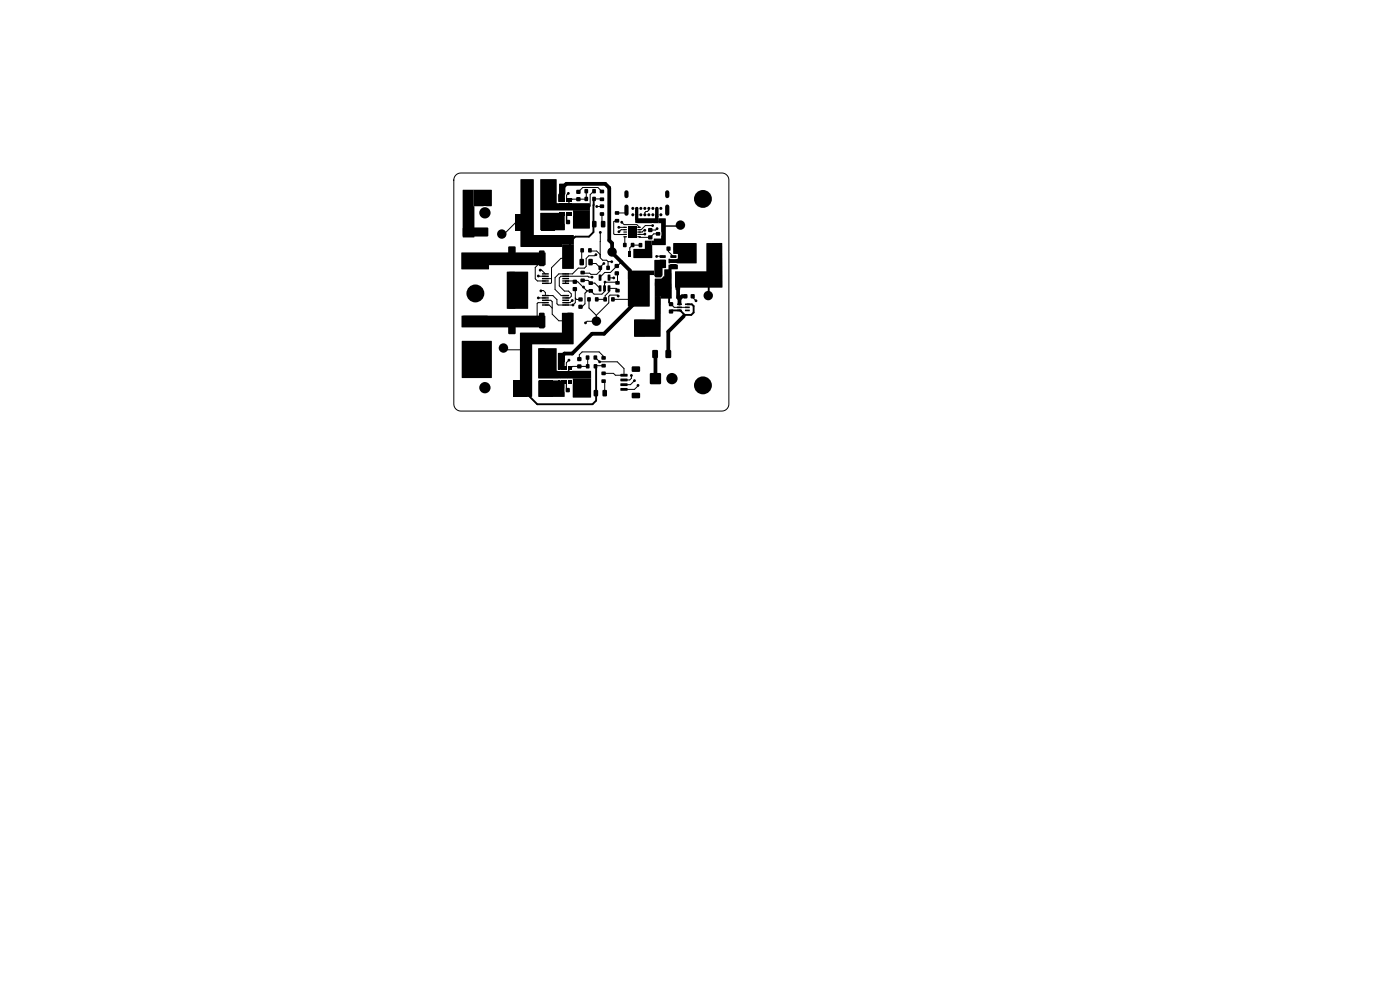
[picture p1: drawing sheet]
<svg xmlns="http://www.w3.org/2000/svg" width="297mm" height="210mm" viewBox="0 0 297 210" stroke-linecap="round" stroke-linejoin="round" font-family="sans-serif">
<g fill="#000">
<path d="M111.9 38.3l.9-.1 .2 .2v1.4l-.2 .2h-.7l-.2-.2zM110.4 38l2.8 .1v11.8h8.4l.2 1.9h-2.6v.6h-8.8zM114.9 38.3l.8-.1 .2 .2v1.4l-.1 .2h-.7l-.3-.2zM114.6 38.1h3.5v5h6.9l.2 .1v1.4h-10.5zM118.6 39l1.3 .1v2l-.1 1.7h-1.4zM98.2 55.1l5.2-.1 .2 .3v1.5l-.3 .2-5-.1-.2-.2zM98.2 48.3h5.2l.2 .2v1.5l-.3 .2h-5l-.2-.3zM98.2 40.3h2.3v3.4h.2l-.1 6.7-2.4-.1zM101.7 40.5h2.3v2.3h-2.3zM100.5 40.3h3.8v3.4h-3.8zM107.9 52.3h1.2l.3 .1v3.1l-.2 .2-1.1 .1-.3-.2zM107.9 57.7h1.2l.3 .1v3.1l-.2 .2-1.1 .1-.3-.2z"/>
<path d="M112 41.1l.8-.1 .2 .2 .1 1.4-.2 .2h-.8l-.2-.2zM107.5 57.7h4.5v7.8l-4.5-.1zM109.3 45.4h2.9v3.5h-2.9zM114.4 53.2l.9-.1 .2 .2v2.9l-.1 .3h-.8l-.3-.2zM114.9 41.1l.9-.1 .2 .2v1.4l-.2 .2h-.7l-.2-.2zM97.9 53.6h17.7l.2 .1v2.4l-.2 .2h-11.8v.7l-.2 .2h-5.6l-.2-.2zM115 58h1.3l.1 .2-1.3 .1zM115 58.5h1.3l.1 .2-1.3 .1zM115 59h1.3l.1 .2-1.3 .1zM115 59.5h1.3l.1 .2-1.3 .1zM114.7 45.4h3v3.5h-3zM117 39.8l.7-.1 .2 .2v1l-.2 .3h-.6l-.2-.2z"/>
<path d="M118.6 44.9h.2v.9h-.2zM118.6 42h.2v.9h-.2zM119.1 44.9h.2v.9h-.2zM119.1 42h.2v.9h-.2zM118.6 46.7h.7v.8h-.7zM114.6 45.2h5.2v3.6h-5.2zM118.9 39.8l.6-.1 .3 .2v1l-.2 .3h-.6l-.2-.2zM119.6 44.9h.2v.9h-.2zM119.6 42h.2v.9h-.2zM120.3 53.2l.9-.1 .3 .2v2.9l-.2 .3h-.8l-.2-.2zM120.1 44.9h.2v.9h-.2zM120.1 42h.2v.9h-.2z"/>
<path d="M119.3 59.5h1.3l.1 .2-1.4 .1zM119.3 59h1.3l.1 .2-1.4 .1zM119.3 58.5h1.3l.1 .2-1.4 .1zM119.3 58h1.3l.1 .2-1.4 .1zM120.6 44.9h.2v.9h-.2zM120.6 42h.2v.9h-.2zM120.1 46.7h.8v.8h-.8zM118.7 43.2h2.5v1.4h-2.5zM121.1 44.9h.2v.9h-.2zM121.1 42h.2v.9h-.2zM119.2 51.8h2.6l-.1 5.2h-2.4zM122.3 41.9h.8v.7h-.8z"/>
<path d="M122.3 40.3h.8v.8h-.8zM123 55l.7-.1 .2 .2v1l-.2 .2h-.5l-.3-.2zM123.2 52.7h.6v.8h-.6zM123.2 59.1h.8v.7h-.8zM123.2 57.5h.8v.7h-.8zM124.8 52.7h.7v.8h-.7zM124 40.1h.7v.9h-.7zM124 41.8h.7v.8h-.7zM124.9 55l.6-.1 .3 .2v1l-.2 .2h-.6l-.2-.2zM121.5 44.6h3.7l-.1 3.8-3.5 .1zM124.9 59.7h.8v.7h-.8zM125.7 40.1h.7v.9h-.7z"/>
<path d="M125.7 41.8h.7v.8h-.7zM125.7 46.9h.6l.2 .1 .1 1-.2 .2-.6 .1-.2-.2zM127 56.4h.7v.8h-.7zM127 58.3h.6l-.1 1.3-.5-.1zM127.3 41.9h.8v.7h-.8zM127.3 40.3h.8v.7h-.8zM127.3 45.1h.8v.6h-.8zM127.3 43.4h.8v.7h-.8zM127.5 46.9h.7l.2 .1v1l-.1 .2-.6 .1-.2-.2zM128.7 56.4h.6v.8h-.6zM128.9 58.3h.6l-.1 1.3-.5-.1zM130.5 46.5h.8v.7h-.8z"/>
<path d="M130.5 44.8h.8v.7h-.8zM130.4 56h.9v.8h-.9zM130.4 57.6h.9v.8h-.9zM132.2 51.6h.7v.8h-.7zM132.3 48.1h.7v.2h-.7zM132.3 48.6h.7v.2h-.7zM132.3 49.1h.7v.2h-.7zM132.3 49.6h.7v.2h-.7zM132.3 50.1h.7v.2h-.7zM133.4 53.3h.5v1.2h-.5zM133.4 58.5h.5v1.3h-.5zM133.9 51.6h.6v.8h-.6z"/>
<path d="M134.6 53.3h.5v1.2h-.5zM134.6 58.5h.5v1.3h-.5zM133.2 48h1.8v2.5h-1.8zM134.9 44.2h.4l.1 .2v1.9h3.6v-1.8l.2-.2h.4v3h-4.8zM135.5 51.6h.7v.8h-.7zM135.9 53.3h.5v1.2h-.5zM135.9 58.5h.5v1.3h-.5zM135.2 50.1h.7v.2h-.7zM135.2 49.6h.7v.2h-.7zM135.2 49.1h.7v.2h-.7zM135.2 48.6h.7v.2h-.7zM135.2 48.1h.7v.2h-.7z"/>
<path d="M137.2 51.6h.7v.8h-.7zM137.2 53.3h.5v1.2h-.5zM137.2 58.5h.5v1.3h-.5zM134.4 52.9l2.4-.1v-1.7h1.4l.2 3.6h-4zM137.5 48.4h.9v.8h-.9zM137.5 50h.9v.7h-.9zM133.2 57.4h5.7v.9h-1l-.1 6.7h-4.6zM139.2 49.3h.8v.6h-.8zM139.2 50.9h.8v.7h-.8zM140 54.2l1.2-.1v.5l-1.2 .1zM140 55.1h1.2v.5l-1.2 .1zM140 56.1l1.2-.1v.5l-1.2 .1z"/>
<path d="M139 57.9h1.2l.2 .2v.6l-.3 .2-1-.1-.2-.2zM139 59.8h1.2l.2 .2v.6l-.3 .2-1-.1-.2-.2zM139.6 46.3l1.6 .1v5.6h-3v-.9l.5-.1 .1-.4h1.4v-3.3h-.6zM138.9 55.2h2.4v1.6l-.7 .1v1.5l-.2 .2-1.6-.1zM141.4 52.3h.8v.9h-.8zM142.2 56.1l1.2-.1 .1 .5-1.2 .1zM142.2 55.1h1.2l.1 .5-1.2 .1zM142.2 54.2l1.2-.1 .1 .5-1.2 .1zM141.5 57.8h.6l.3 .1v1.1l-.2 .2h-.6l-.2-.1zM143 52.3h.8v.9h-.8zM141.8 56.2l1.6-.2 .4 .3v.8h-1.3v6.1l-2.3 .1v-.5h-1.3v-3.6l1.3-.1 .5-.5h.2v-1.4l.9-.1zM143.4 57.8h.6l.3 .1v1.1l-.2 .2h-.6l-.2-.1z"/>
<path d="M144.6 51.8h3v3.5h-3zM142.8 51.6h4.9l.1 4.2-5.9 .1v-1h1.9v-1l-1-.1zM150.1 51.8h2.9v3.5h-2.9zM143.2 57.6h6.7v-6h3.3v9.4h-9.9zM98.2 67h5.2l.2 .2v1.5l-.3 .2h-5l-.2-.3zM98.2 73.8h5.2l.2 .2v1.5l-.3 .2-5-.1-.2-.2zM101.7 77.6h2.3v2.3h-2.3zM98 72.4h6.3v7.8l-6.3-.1zM107.9 67.5l1.2-.1 .3 .2v3.1l-.2 .2h-1.1l-.3-.2zM107.9 62.1l1.2-.1 .3 .2v3.1l-.2 .2h-1.1l-.3-.2zM111.6 76.5h.8l.3 .1v1.4l-.2 .2-.7 .1-.3-.2zM111.6 73.9h.8l.3 .1v1.4l-.2 .2-.7 .1-.3-.2z"/>
<path d="M114.4 66.4l.9-.1 .2 .2v2.9l-.1 .3h-.8l-.3-.2zM114.5 76.5h.9l.2 .1v1.4l-.1 .2-.8 .1-.2-.2zM114.5 73.9h.9l.2 .1v1.4l-.1 .2-.8 .1-.2-.2zM97.9 67h17.7l.1 .1v2.2l-.1 .1h-17.6l-.1-.1zM115 62.6h1.3l.1 .2-1.3 .1zM115 63.1h1.3l.1 .2-1.3 .1zM115 63.6h1.3l.1 .2-1.3 .1zM115 64.1h1.3l.1 .2-1.3 .1zM115 64.6h1.3l.1 .2-1.3 .1zM115 60h1.3l.1 .2-1.3 .1zM117 75.4l.7-.1 .2 .2v1l-.2 .3h-.6l-.2-.2zM114.2 73.9h3.9v4.8h7.2l.1 1.6h-11.2z"/>
<path d="M118.5 77.6h.3v.9h-.3zM119 77.6h.3v.9h-.3zM119.5 77.6h.3v.9h-.3zM118.4 74.9h1.4l-.1 3.5h-1.3zM118.9 75.4l.6-.1 .3 .2v1l-.2 .3h-.6l-.2-.2zM120.3 66.4l.9-.1 .3 .2v2.9l-.2 .3h-.8l-.2-.2zM120 77.6h.3v.9h-.3zM119.3 64.6h1.3l.1 .2-1.4 .1zM119.3 64.1h1.3l.1 .2-1.4 .1zM119.3 63.6h1.3l.1 .2-1.4 .1zM119.3 63.1h1.3l.1 .2-1.4 .1zM119.3 62.6h1.3l.1 .2-1.4 .1z"/>
<path d="M119.3 60h1.3l.1 .2-1.4 .1zM120.5 77.6h.3v.9h-.3zM121 77.6h.3v.9h-.3zM110.3 70.6h8.9v-4.2l2.5 .1v6.5h-8.8v11.1l-.1 .1-2.5-.1zM121.5 60.9h.9v.8h-.9zM121.5 59.4h.9v.8h-.9zM122.5 77.3h.8v.8h-.8zM122.5 75.8h.8v.8h-.8zM122.7 63.1h.9v.8h-.9zM122.7 64.7h.9v.8h-.9zM124.3 75.4h.7v.9h-.7zM124.3 77.3h.7v.8h-.7z"/>
<path d="M124.6 63.1h.7v.8h-.7zM124.9 61.4h.8v.6h-.8zM126 75.4h.6v.9h-.6zM126 77.3h.7v.8h-.7zM126.3 63.1h.6v.8h-.6zM127 60.6h.6l-.1 1.2-.5-.1zM127.6 77.2h.9v.7h-.9zM127.6 75.6h.9v.7h-.9zM127.6 78.9h.9v.6h-.9zM128 60.6h.5v1.2l-.5-.1zM128 63.1h.7v.8h-.7zM128.9 60.6h.6l-.1 1.2-.5-.1z"/>
<path d="M129.7 63.1h.7v.8h-.7zM130.6 61.3h.8v.7h-.8zM130.6 59.7h.8v.6h-.8zM131.6 79.3h1.5v.5l-1.4 .1zM134.1 77.8l1.5-.1 .2 .3v.7l-.3 .2h-1.3l-.2-.2zM134.6 61.4h2.4v3.4h-2.4zM134.6 67.9h2.4v3.4h-2.4zM137.9 79.2h2.3v2.2h-2.3zM138.4 74.3l.9-.1 .3 .2v1.3l-.2 .3h-.8l-.2-.2zM138.9 62.8h1.3l-.1 8.6h-5.5v-3.6l4.3-.1zM141.9 65.7h.9v.8h-.9zM141.9 64.1h.9v.8h-.9z"/>
<path d="M141.2 74.3l.9-.1 .3 .2v1.3l-.2 .3h-.8l-.2-.2zM141.5 60.2l.6-.1 .3 .2v1l-.2 .3h-.6l-.2-.2zM143.7 64.4h.9l.1 .3h-1zM143.7 65.1l.9-.1 .1 .3-1 .1zM143.7 65.7h.9l.1 .3h-1zM143.4 60.2l.6-.1 .3 .2v1l-.2 .3h-.6l-.2-.2zM145 62.4h.8v.9h-.8zM145.3 65.7h1v.3h-.9zM145.3 65.1l1-.1v.3l-.9 .1zM145.3 64.4h1v.3h-.9zM146.6 62.4h.7v.9h-.7zM108.9 80.7h2.9v3.5h-2.9z"/>
<path d="M114.3 80.7h3v3.5h-3zM118.5 80.5h.3v.9h-.3zM119 80.5h.3v.9h-.3zM118.5 82.3h.8v.9h-.8zM114.2 80.7h5.5l.1 3.4-5.5 .1zM119.5 80.5h.3v.9h-.3zM120 80.5h.3v.9h-.3zM120.5 80.5h.3v.9h-.3zM120.1 82.3h.7v.9h-.7zM118.6 78.8h2.6v1.4h-2.6zM121 80.5h.3v.9h-.3zM121.5 80.3h3.9v4h-3.8z"/>
<path d="M126 82.8l.7-.1 .2 .2v1l-.2 .2h-.5l-.3-.2zM127.6 80.5h.9v.7h-.9zM127.9 82.8l.6-.1 .3 .2v1l-.2 .2h-.6l-.2-.2zM131.6 80.3h1.5v.5l-1.4 .1zM131.6 81.3h1.5v.5l-1.4 .1zM131.6 82.3h1.5v.5l-1.4 .1zM134.1 83.4l1.5-.1 .2 .3v.7l-.3 .2h-1.3l-.2-.2z"/>
<circle cx="102.9" cy="45.1" r="1.2"/>
<circle cx="106.4" cy="49.6" r="1"/>
<circle cx="114.2" cy="58.6" r=".3"/>
<circle cx="114.6" cy="57.3" r=".3"/>
<circle cx="116.1" cy="43.9" r=".3"/>
<circle cx="117.4" cy="42.6" r=".3"/>
<circle cx="117.4" cy="43.9" r=".3"/>
<circle cx="118.6" cy="43.9" r=".3"/>
<circle cx="120" cy="43.9" r=".3"/>
<circle cx="120.6" cy="41" r=".3"/>
<circle cx="121.3" cy="43.9" r=".3"/>
<circle cx="122.9" cy="43.9" r=".3"/>
<circle cx="122.9" cy="46.4" r=".3"/>
<circle cx="122.9" cy="45.1" r=".3"/>
<circle cx="122.9" cy="47.6" r=".3"/>
<circle cx="124.3" cy="43.9" r=".3"/>
<circle cx="124.3" cy="46.4" r=".3"/>
<circle cx="124.3" cy="45.1" r=".3"/>
<circle cx="124.3" cy="47.6" r=".3"/>
<circle cx="125.6" cy="58.8" r=".3"/>
<circle cx="126.4" cy="54" r=".3"/>
<circle cx="126.6" cy="43.8" r=".3"/>
<circle cx="127.4" cy="49.3" r=".3"/>
<circle cx="128.1" cy="55.9" r=".3"/>
<circle cx="128.4" cy="59.9" r=".3"/>
<circle cx="129.8" cy="55.5" r=".3"/>
<circle cx="129.8" cy="53.4" r="1"/>
<circle cx="130.2" cy="59" r=".3"/>
<circle cx="131.3" cy="48.2" r=".3"/>
<circle cx="131.3" cy="49.2" r=".3"/>
<circle cx="131.9" cy="47.2" r=".3"/>
<circle cx="134.1" cy="49.2" r=".3"/>
<circle cx="134.3" cy="45.6" r=".32"/>
<circle cx="134.3" cy="44.2" r=".32"/>
<circle cx="135.1" cy="45.6" r=".33"/>
<circle cx="135.1" cy="44.2" r=".33"/>
<circle cx="136" cy="44.2" r=".32"/>
<circle cx="136" cy="45.6" r=".32"/>
<circle cx="136.8" cy="44.2" r=".33"/>
<circle cx="136.8" cy="45.6" r=".33"/>
<circle cx="136.8" cy="48.9" r=".3"/>
<circle cx="136.8" cy="49.7" r=".3"/>
<circle cx="137.7" cy="45.6" r=".32"/>
<circle cx="137.7" cy="44.2" r=".32"/>
<circle cx="138.5" cy="47.9" r=".3"/>
<circle cx="138.5" cy="44.2" r=".33"/>
<circle cx="138.5" cy="45.6" r=".33"/>
<circle cx="139.3" cy="54.4" r=".3"/>
<circle cx="139.4" cy="45.6" r=".32"/>
<circle cx="139.4" cy="44.2" r=".32"/>
<circle cx="139.4" cy="48.5" r=".3"/>
<circle cx="140.2" cy="45.6" r=".33"/>
<circle cx="140.2" cy="44.2" r=".33"/>
<circle cx="144.3" cy="47.7" r="1"/>
<circle cx="144.8" cy="58.6" r=".3"/>
<circle cx="149.1" cy="42.2" r="1.9"/>
<circle cx="100.8" cy="62.2" r="1.9"/>
<circle cx="106.8" cy="73.8" r="1"/>
<circle cx="110.4" cy="60.9" r=".3"/>
<circle cx="110.4" cy="62.4" r=".3"/>
<circle cx="111.4" cy="60.9" r=".3"/>
<circle cx="111.4" cy="62.4" r=".3"/>
<circle cx="114.2" cy="63.2" r=".3"/>
<circle cx="114.8" cy="61.7" r=".3"/>
<circle cx="115.5" cy="79.5" r=".3"/>
<circle cx="117" cy="79.5" r=".3"/>
<circle cx="117" cy="78.1" r=".3"/>
<circle cx="118.4" cy="79.5" r=".3"/>
<circle cx="119.9" cy="79.5" r=".3"/>
<circle cx="120.7" cy="76.4" r=".3"/>
<circle cx="121.4" cy="79.5" r=".3"/>
<circle cx="121.4" cy="63.7" r=".3"/>
<circle cx="121.5" cy="64.7" r=".3"/>
<circle cx="122.9" cy="79.5" r=".3"/>
<circle cx="123.8" cy="60.9" r=".3"/>
<circle cx="124.2" cy="68.5" r=".3"/>
<circle cx="124.7" cy="79.5" r=".3"/>
<circle cx="126.5" cy="68.1" r="1"/>
<circle cx="127.2" cy="76.7" r=".3"/>
<circle cx="131.1" cy="62.8" r=".3"/>
<circle cx="133.9" cy="79.7" r=".3"/>
<circle cx="137.9" cy="68.7" r=".3"/>
<circle cx="137.9" cy="69.9" r=".3"/>
<circle cx="139" cy="68.7" r=".3"/>
<circle cx="139.1" cy="69.9" r=".3"/>
<circle cx="139.5" cy="62.7" r=".3"/>
<circle cx="139.5" cy="61.7" r=".3"/>
<circle cx="140.5" cy="62.7" r=".3"/>
<circle cx="140.5" cy="61.7" r=".3"/>
<circle cx="147.6" cy="63.8" r=".3"/>
<circle cx="150.2" cy="62.7" r="1"/>
<circle cx="102.9" cy="82.2" r="1.2"/>
<circle cx="122.9" cy="80.8" r=".3"/>
<circle cx="122.9" cy="83.6" r=".3"/>
<circle cx="122.9" cy="82.1" r=".3"/>
<circle cx="124.6" cy="80.8" r=".3"/>
<circle cx="124.7" cy="83.6" r=".3"/>
<circle cx="124.7" cy="82.1" r=".3"/>
<circle cx="134.6" cy="80.7" r=".3"/>
<circle cx="135.3" cy="81.7" r=".3"/>
<circle cx="142.5" cy="80.3" r="1.2"/>
<circle cx="149.1" cy="81.8" r="1.9"/>
</g>
<path d="M132.9 40.8v.8M132.9 43.8v1.5M141.6 40.8v.8M141.6 43.8v1.5" fill="none" stroke="#000" stroke-width=".9"/>
<g fill="none" stroke="#000" stroke-width=".21">
<path d="M96.7 37.1l.4-.3 .7-.1h55.3a1.5 1.5 0 0 1 1.5 1.5v47.5a1.5 1.5 0 0 1-1.5 1.5h-55.3a1.5 1.5 0 0 1-1.5-1.5v-47.5l.1-.6zM110.8 47.1h-1.3l-2.5 2.6h-.6M114.2 58.6h1.5M114.6 57.3h.3l.8 .8M115 55.3l-1.5 1.4v2.5l.5 .4h1.7M115.7 59.1h1.3M120.2 46.8l.3 .3M120.6 41l-.4 .4v1.1M120.9 54.8h-1.9l-2 2v3.2l-.2 .1h-1.1M123.5 53.1l-.1 2.5M123.6 59.5h1.1l.6 .6h.9l1.1 1.1M124.4 40.6l-.1 1.7h-2.9l-.2 .2"/>
<path d="M125.1 53.1l.2 .2h1.3l.7 .7M125.5 55.9h.9l1 .9M125.6 58.8h-.7l-.2-.2h-5.7l-.4 .4v1.7l1.1 1.1h.9l.6 .6v.5l-.4 .3h-.8M126 40.6l-.8 .7v2.4l-.2 .2h-3.7l-.6-.6M126 42.2l1.7 .1M126.4 54l-.2 .3h-1.3l-.6 .5v1.7l-.3 .4h-1.3l-1.3 1.2h-2.9l-.7 .8v2.5l1.2 1.3h1M127.4 49.3l-.1 5.4 .5 .5h.9l.3 .3M127.4 51.3h-.1M127.5 43.8h-.9M127.5 45.4l-.1 .1M127.7 40.6l-.9-.8h-3.2l-.9 .9M127.7 45.4v1.9l.2 .3"/>
<path d="M128.1 55.9l-.7 .8v.8l-.8 .7h-1.3l-.2-.2h-1.4l-.1-.2M128.3 59.9l-.1 1.9-.5 .6h-1.7l-.7-.7M129 55.5h.8M129 55.5v1.3l.2 .2M129.2 58.9l1 .1M130.8 56.5l-1.3 1.3h-1.2l-.8 .8M130.8 56.4v.1M131 58.1v1.9M131 59.8l-2.6 .1M131.1 46.9h-.8l-.1 .2v2.5l.1 .2 2.3-.1M131.8 55.6l-.8 .8v.2M131.9 47.2l.5 .5h2.7l.5 .5"/>
<path d="M132.6 48.7h-.8l-.5 .5M132.6 48.2l-1.4 .1M132.6 50.2l-.1 1.8M132.9 45.1l-2 .1M135.9 52h-1.7l-.6 .6v1.3M136.8 49.7h-1.2M136.8 48.9h-.2l-.4 .3h-.6M137.6 44.2v.4l-.8 .5v.5M138.5 47.9h-1.6l-.9 .8h-.4M139.3 54.4h1.3M139.3 47h1.1l.2 .2v.8l.3 .1M139.4 48.5l-.3 .3h-1.2"/>
<path d="M139.6 49.6h-.9l-.8 .8h-2.2l-.1-.2M141.8 52.6v.8l1.1 1M106.8 73.8l.4 .4h4.4l.5 .6M114.2 63.2h1.5M115.7 64.2h-1.6l-.2 .2v2.7l1 1M115.7 63.7h1.1l.3 .3v2.7l1.4 1.4h2.4M115.7 64.7h.8l.6 .7M120 60.1v-.5h1.8l.2 .2h.6l1.9 1.9h.8M120.7 76.4l-.5 .5v1.2M121.2 78v.1M121.4 63.8l-.5 .4h-.9M122 61.3v2.9l-.4 .5h-3.2l-.3-.3v-.8l-.8-.9h-1.6v-.6l-.4-.5-.6 .1"/>
<path d="M122 63.3l.3 .2h.9M124.6 61.7l-.5 .5v2.3l-.6 .6h-.3M124.7 75.9v1.8h-3.2l-.3 .4M124.9 63.5v1.9l1.6 1.5M125.3 61.7l-.3 .3M126.3 75.9l.9 .9h3.7l1.5 1.4v1.4h-1.9l-.4-.4h-2M126.5 66.9v1.3h-2l-.3 .3M128.1 75.9v-.3l-1-.9h-3.6l-.6 .6v.9M128.1 77.6h-1.7l-.1 .1M131 61.5l-.2-.3h-1.6v.7l-.8 .8v.8h-1.8M131.2 62.8l-.3-.2h-1.5l-.3 .3v1.4l-2.6 2.6M133.9 79.7v.6l-.3 .3h-1.2"/>
<path d="M135.8 69.3v.3M135.8 63.1l-.4 .4h-5.4M142.1 64.3l.9 .9h2.8M142.6 65.9l-.2 .2M147 62.9v.2l.6 .7M120.2 82.4l.3 .4M128.1 80.9l.2 .2v2.3M134.6 80.8l-.9 .8h-1.3M135.3 81.8l-.7 .8h-2.2"/>
</g>
<path d="M126 42.2l-.1 7.1-1 .9h-2.9l-1.1 1.1v4M150.8 54v4.4l-.5 .4v3.9l.3 .3M126.3 77.7l.2 .1v7.2l-.8 .8h-11.7l-3.3-3.3 .3-.3M141.6 60.9l.4 .3v2.9l.1 .2M142.6 65.9h1.7l.8 .7v.5M145.8 64.6h1l.3 .3v1.4l-.5 .5h-1.3l-.2 .2" fill="none" stroke="#000" stroke-width=".4"/>
<path d="M119.3 40.5v-.6l.8-.9h8.3l.9 .9v11.1l.5 .6v2l3.8 3.8v1.8M135.8 63.1l-7.6 7.7h-2.6l-4.2 4.2h-1.7l-.4 .5v.6M139 75.1v5.2M143.8 60.9l.1 2.2 .2 .3M144.1 63.4v1M145.1 67.1l-3.3 3.3v4.7M145.4 62.9h-.7l-.6 .5" fill="none" stroke="#000" stroke-width=".8"/>
<path d="M139.3 44.2v2.8M139.3 45.9h.1" fill="none" stroke="#000" stroke-width=".65"/>
<path d="M135.1 44.2v2.3l.4 .5h3.8M135.1 44.2h.1" fill="none" stroke="#000" stroke-width=".6"/>
<path d="M120.7 42.5v.8M120.7 78.1v.6l-.8 .8M120.2 80.9v1.5" fill="none" stroke="#000" stroke-width=".25"/>
<path d="M120.2 45.3v1.5M141 48h3.1l.3 .2" fill="none" stroke="#000" stroke-width=".3"/>
</svg>
